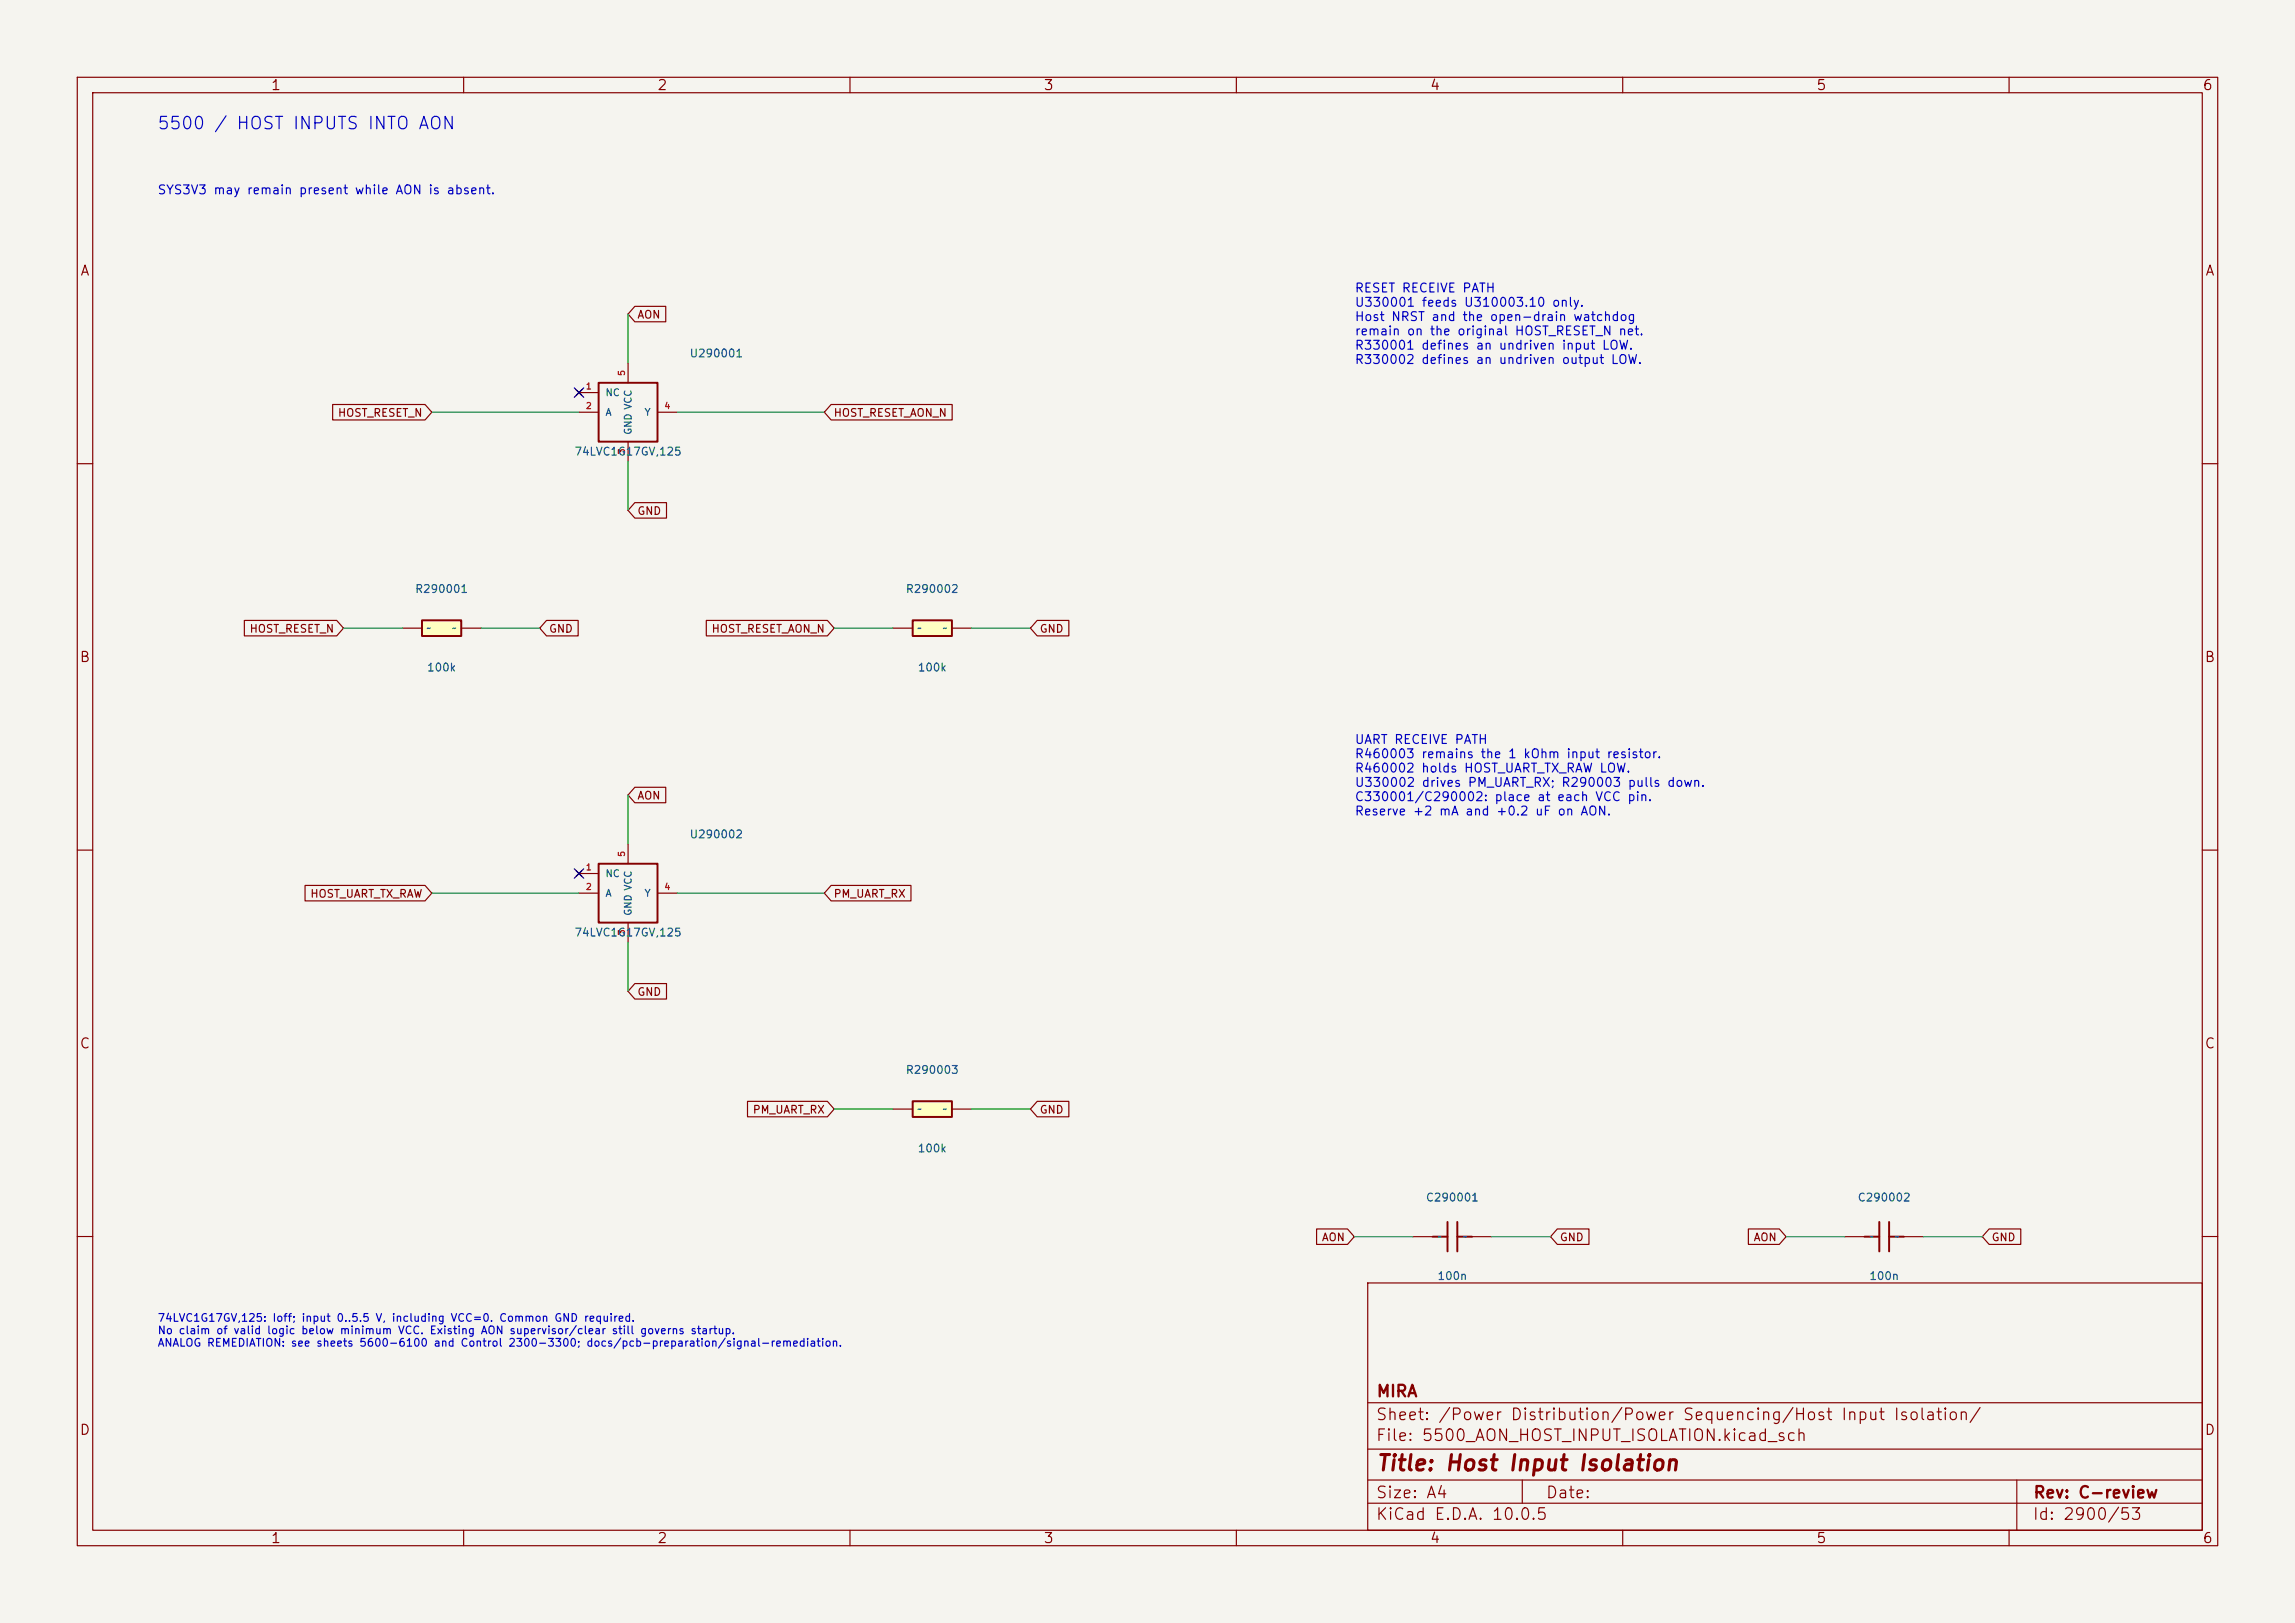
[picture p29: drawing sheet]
<svg xmlns="http://www.w3.org/2000/svg" width="297mm" height="210mm" viewBox="0 0 297 210" stroke-linecap="round" stroke-linejoin="round" font-family="sans-serif">
<defs><g id="words">
<text font-size="2" fill="#840000" x="178" y="190.8">Title: Host Input Isolation</text>
<text font-size="1.6" fill="#0000c2" x="20.3" y="17.1">5500 / HOST INPUTS INTO AON</text>
<g font-size="1.5" fill="#840000">
<text x="178" y="184.1">Sheet: /Power Distribution/Power Sequencing/Host Input Isolation/</text>
<text x="178" y="181.1">MIRA</text>
<text x="178" y="186.8">File: 5500_AON_HOST_INPUT_ISOLATION.kicad_sch</text>
<text x="178" y="197">KiCad E.D.A. 10.0.5</text>
<text x="178" y="194.2">Size: A4</text>
<text x="200" y="194.2">Date:</text>
<text x="263" y="197">Id: 2900/53</text>
<text x="263" y="194.2">Rev: C-review</text>
</g>
<g font-size="1.3" fill="#840000">
<text x="35" y="12">1</text>
<text x="85" y="12">2</text>
<text x="135" y="12">3</text>
<text x="185" y="12">4</text>
<text x="235" y="12">5</text>
<text x="285" y="12">6</text>
<text x="10.3" y="36">A</text>
<text x="285.3" y="36">A</text>
<text x="10.2" y="86">B</text>
<text x="285.2" y="86">B</text>
<text x="10.2" y="136">C</text>
<text x="285.2" y="136">C</text>
<text x="10.2" y="186">D</text>
<text x="285.2" y="186">D</text>
<text x="35" y="200">1</text>
<text x="85" y="200">2</text>
<text x="135" y="200">3</text>
<text x="185" y="200">4</text>
<text x="235" y="200">5</text>
<text x="285" y="200">6</text>
</g>
<g font-size="1.2" fill="#0000c2">
<text x="20.3" y="25.4">SYS3V3 may remain present while AON is absent.</text>
<text x="175.2" y="38.1">RESET RECEIVE PATH</text>
<text x="175.2" y="40">U330001 feeds U310003.10 only.</text>
<text x="175.2" y="41.8">Host NRST and the open-drain watchdog</text>
<text x="175.2" y="43.7">remain on the original HOST_RESET_N net.</text>
<text x="175.2" y="45.5">R330001 defines an undriven input LOW.</text>
<text x="175.2" y="47.4">R330002 defines an undriven output LOW.</text>
<text x="175.2" y="96.5">UART RECEIVE PATH</text>
<text x="175.2" y="98.4">R460003 remains the 1 kOhm input resistor.</text>
<text x="175.2" y="100.2">R460002 holds HOST_UART_TX_RAW LOW.</text>
<text x="175.2" y="102.1">U330002 drives PM_UART_RX; R290003 pulls down.</text>
<text x="175.2" y="104">C330001/C290002: place at each VCC pin.</text>
<text x="175.2" y="105.8">Reserve +2 mA and +0.2 uF on AON.</text>
</g>
<g font-size="1" fill="#840000">
<text x="82.4" y="41.5">AON</text>
<text x="43.6" y="54.2">HOST_RESET_N</text>
<text x="107.8" y="54.2">HOST_RESET_AON_N</text>
<text x="82.4" y="66.9">GND</text>
<text x="32.2" y="82.1">HOST_RESET_N</text>
<text x="71" y="82.1">GND</text>
<text x="92" y="82.1">HOST_RESET_AON_N</text>
<text x="134.5" y="82.1">GND</text>
<text x="82.4" y="103.7">AON</text>
<text x="40.1" y="116.4">HOST_UART_TX_RAW</text>
<text x="107.8" y="116.4">PM_UART_RX</text>
<text x="82.4" y="129.1">GND</text>
<text x="97.3" y="144.3">PM_UART_RX</text>
<text x="134.5" y="144.3">GND</text>
<text x="171" y="160.8">AON</text>
<text x="201.8" y="160.8">GND</text>
<text x="226.9" y="160.8">AON</text>
<text x="257.7" y="160.8">GND</text>
</g>
<g font-size="1" fill="#006464">
<text x="89.2" y="46.5">U290001</text>
<text x="74.3" y="59.2">74LVC1G17GV,125</text>
<text x="53.6" y="77">R290001</text>
<text x="117.1" y="77">R290002</text>
<text x="55.2" y="87.1">100k</text>
<text x="118.7" y="87.1">100k</text>
<text x="89.2" y="108.7">U290002</text>
<text x="74.3" y="121.4">74LVC1G17GV,125</text>
<text x="117.1" y="139.2">R290003</text>
<text x="118.7" y="149.4">100k</text>
<text x="184.4" y="155.7">C290001</text>
<text x="240.3" y="155.7">C290002</text>
<text x="185.9" y="165.9">100n</text>
<text x="241.8" y="165.9">100n</text>
</g>
<g font-size="1" fill="#0000c2">
<text x="20.3" y="171.3">74LVC1G17GV,125: Ioff; input 0..5.5 V, including VCC=0. Common GND required.</text>
<text x="20.3" y="172.9">No claim of valid logic below minimum VCC. Existing AON supervisor/clear still governs startup.</text>
<text x="20.3" y="174.5">ANALOG REMEDIATION: see sheets 5600-6100 and Control 2300-3300; docs/pcb-preparation/signal-remediation.</text>
</g>
<g font-size=".9" fill="#006464">
<text x="78.3" y="51.5">NC</text>
<text x="78.3" y="54">A</text>
<text x="82" y="56.3" transform="rotate(-90 82 56.3)">GND VCC</text>
<text x="83.3" y="54">Y</text>
<text x="78.3" y="113.7">NC</text>
<text x="78.3" y="116.3">A</text>
<text x="82" y="118.6" transform="rotate(-90 82 118.6)">GND VCC</text>
<text x="83.3" y="116.3">Y</text>
</g>
<g font-size=".8" fill="#a90000">
<text x="75.7" y="50.6">1</text>
<text x="75.7" y="53.1">2</text>
<text x="81.1" y="48.7" transform="rotate(-90 81.1 48.7)">5</text>
<text x="85.9" y="53.1">4</text>
<text x="81.1" y="58.9" transform="rotate(-90 81.1 58.9)">3</text>
<text x="75.7" y="112.8">1</text>
<text x="81.1" y="111" transform="rotate(-90 81.1 111)">5</text>
<text x="75.7" y="115.4">2</text>
<text x="85.9" y="115.4">4</text>
<text x="81.1" y="121.1" transform="rotate(-90 81.1 121.1)">3</text>
</g>
<g font-size=".8" fill="#006464">
<text x="55.1" y="81.9">~</text>
<text x="58.4" y="81.9">~</text>
<text x="118.6" y="81.9">~</text>
<text x="121.9" y="81.9">~</text>
<text x="118.6" y="144.1">~</text>
<text x="121.9" y="144.1">~</text>
<text x="185.9" y="160.6">~</text>
<text x="189.2" y="160.6">~</text>
<text x="241.8" y="160.6">~</text>
<text x="245.1" y="160.6">~</text>
</g>
</g></defs>
<path d="M0 0h297v210h-297z" fill="#f5f4ef" stroke="#f5f4ef" stroke-width=".13"/>
<g fill="none" stroke="#840000" stroke-width=".15">
<path d="M10 10h277v190h-277zM12 12h273v186h-273zM60 10v2M110 10v2M160 10v2M210 10v2M260 10v2M10 60h2M285 60h2M10 110h2M285 110h2M10 160h2"/>
<path d="M177 166h108v32h-108zM238.8 160h2.5M246.4 160h2.5M285 160h2M60 198v2M110 198v2M160 198v2M177 194.5h108M177 191.5h108M177 187.5h108M177 181.5h108M197 191.5v3"/>
<path d="M210 198v2M260 198v2M261 191.5v6.5"/>
</g>
<path d="M243.2 158.1v3.8M244.5 158.1v3.8M241.3 160h1.9M244.5 160h1.9" fill="none" stroke="#840000" stroke-width=".25"/>
<path d="M118.1 80.3h5.1v2h-5.1z" fill="#ffffc2"/>
<path d="M118.1 80.3h5.1v2h-5.1zM77.5 111.8h7.6v7.6h-7.6zM187.3 158.1v3.8M188.6 158.1v3.8M185.4 160h1.9M188.6 160h1.9" fill="none" stroke="#840000" stroke-width=".25"/>
<path d="M115.6 81.3h2.5M123.2 81.3h2.5M74.5 112.6l.8 .8M74.9 113h2.6M74.9 115.6h2.6M75.3 112.6l-.8 .8M81.3 109.2v2.6M81.3 119.4v2.5M85.1 115.6h2.5M182.9 160h2.5M190.5 160h2.5" fill="none" stroke="#840000" stroke-width=".15"/>
<path d="M54.6 80.3h5.1v2h-5.1z" fill="#ffffc2"/>
<path d="M77.5 49.5h7.6v7.7h-7.6zM54.6 80.3h5.1v2h-5.1z" fill="none" stroke="#840000" stroke-width=".25"/>
<path d="M74.5 50.4l.8 .8M74.9 50.8h2.6M74.9 53.3h2.6M75.3 50.4l-.8 .8M81.3 47v2.5M81.3 57.2v2.5M85.1 53.3h2.5M52.1 81.3h2.5M59.7 81.3h2.5" fill="none" stroke="#840000" stroke-width=".15"/>
<path d="M118.1 142.5h5.1v2h-5.1z" fill="#ffffc2"/>
<path d="M118.1 142.5h5.1v2h-5.1z" fill="none" stroke="#840000" stroke-width=".25"/>
<g fill="none" stroke="#840000" stroke-width=".15">
<path d="M82.2 39.6h4v2h-4l-.9-1zM43 52.3h12l.9 1-.9 1h-12zM107.6 52.3h15.6v2h-15.6l-.9-1zM82.2 65h4.1v2h-4.1l-.9-1zM31.6 80.3h12l.8 1-.8 1h-12zM70.7 80.3h4.1v2h-4.1l-.9-1zM91.4 80.3h15.7l.8 1-.8 1h-15.7zM134.2 80.3h4.1v2h-4.1l-.9-1zM39.5 114.6h15.5l.9 1-.9 1h-15.5zM82.2 101.9h4v2h-4l-.9-1zM107.6 114.6h10.3v2h-10.3l-.9-1zM82.2 127.3h4.1v2h-4.1l-.9-1z"/>
<path d="M96.7 142.5h10.4l.8 1-.8 1h-10.4zM115.6 143.5h2.5M123.2 143.5h2.5M134.2 142.5h4.1v2h-4.1l-.9-1zM170.4 159h4l.9 1-.9 1h-4zM201.5 159h4.1v2h-4.1l-.8-1zM226.3 159h4l.8 1-.8 1h-4zM257.4 159h4.1v2h-4.1l-.9-1z"/>
</g>
<g fill="none" stroke="#009600" stroke-width=".15">
<path d="M55.9 53.3h19M81.3 40.6v6.4M81.3 59.7v6.3M87.6 53.3h19.1M44.4 81.3h7.7M62.2 81.3h7.6M107.9 81.3h7.7M125.7 81.3h7.6M55.9 115.6h19M81.3 102.9v6.3M87.6 115.6h19.1M81.3 121.9v6.4"/>
<path d="M107.9 143.5h7.7M125.7 143.5h7.6M175.3 160h7.6M193 160h7.7M231.1 160h7.7M248.9 160h7.6"/>
</g>
<path d="M74.3 50.2l1.2 1.2M75.5 50.2l-1.2 1.2M74.3 112.4l1.2 1.2M75.5 112.4l-1.2 1.2" fill="none" stroke="#000084" stroke-width=".15"/>
<use href="#words"/>
</svg>
